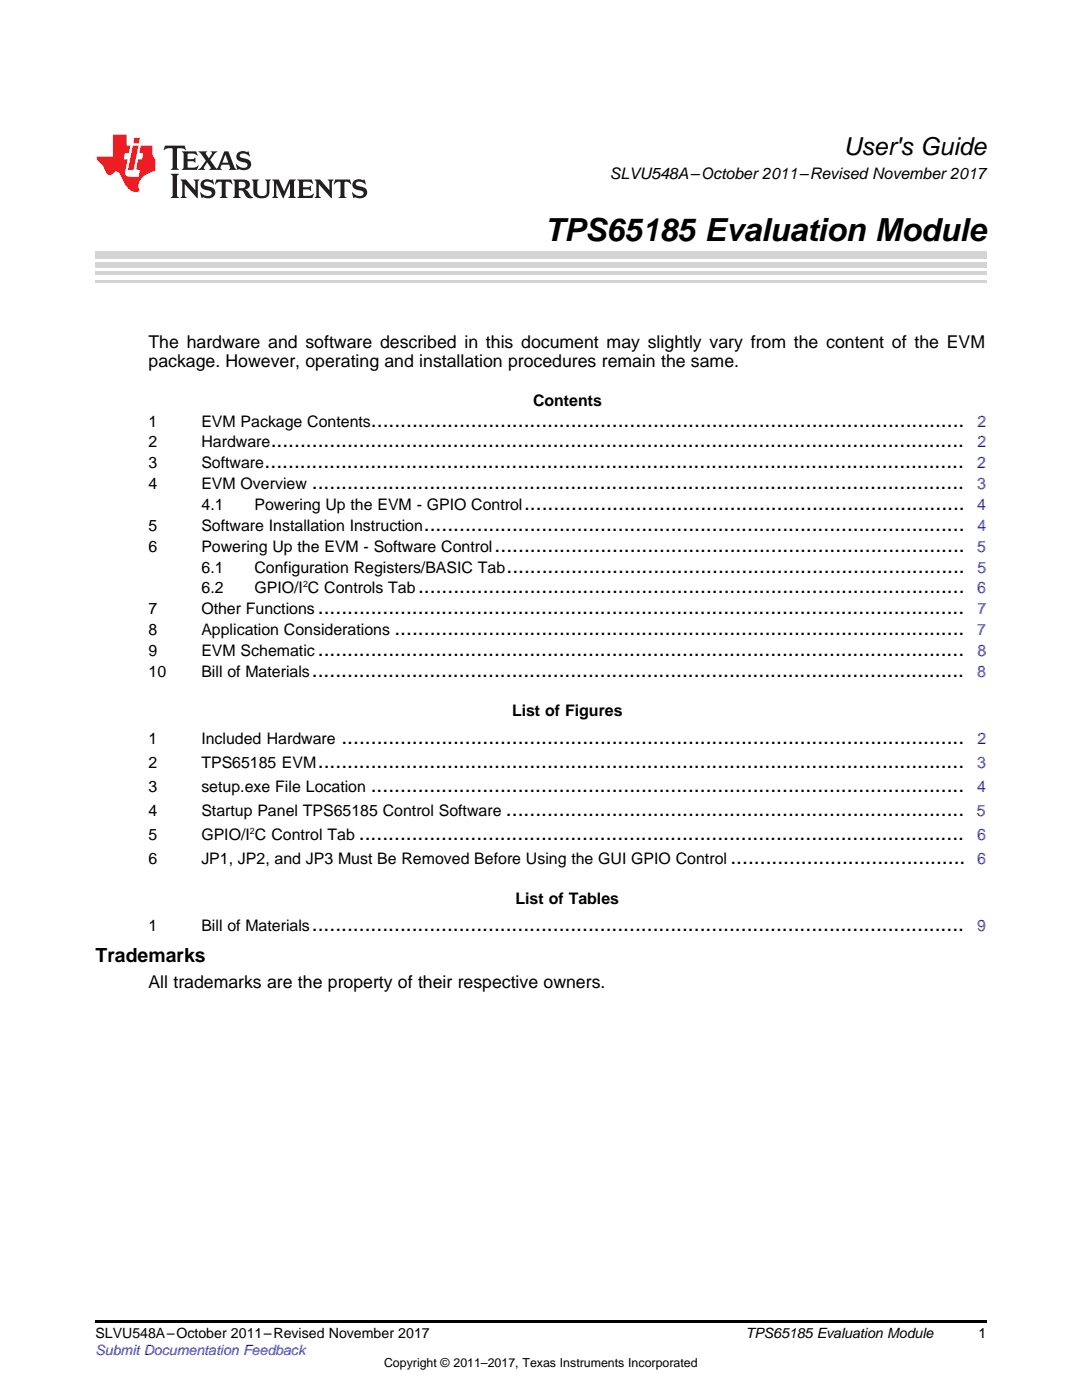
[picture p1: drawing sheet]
<svg xmlns="http://www.w3.org/2000/svg" width="216mm" height="279mm" viewBox="0 0 216 279" stroke-linecap="round" stroke-linejoin="round" font-family="sans-serif">
<defs><g id="words">
<text font-size="6.3" x="108.7" y="48">TPS65185 Evaluation Module</text>
<text font-size="4.9" x="168.3" y="30.9">User's Guide</text>
<g font-size="4.2">
<text x="54" y="89.3">......................................................................................................................</text>
<text x="74" y="85.1">.....................................................................................................</text>
<text x="52.8" y="93.5">.......................................................................................................................</text>
<text x="62.2" y="97.6">...............................................................................................................</text>
<text x="104.6" y="101.8">...........................................................................</text>
<text x="84.6" y="105.9">............................................................................................</text>
<text x="98.7" y="110.1">................................................................................</text>
<text x="83.4" y="118.4">.............................................................................................</text>
<text x="101.1" y="114.3">..............................................................................</text>
<text x="63.4" y="122.6">..............................................................................................................</text>
<text x="63.4" y="130.9">..............................................................................................................</text>
<text x="78.7" y="126.8">.................................................................................................</text>
<text x="62.2" y="135.1">...............................................................................................................</text>
<text x="68.1" y="148.5">..........................................................................................................</text>
<text x="63.4" y="153.3">..............................................................................................................</text>
<text x="74" y="158.1">.....................................................................................................</text>
<text x="71.6" y="167.7">.......................................................................................................</text>
<text x="101" y="162.9">..............................................................................</text>
<text x="145.7" y="172.5">........................................</text>
<text x="62.2" y="185.9">...............................................................................................................</text>
</g>
<text font-size="3.9" x="19" y="191.9">Trademarks</text>
<g font-size="3.5">
<text x="29.6" y="69.4">The hardware and software described in this document may slightly vary from the content of the EVM</text>
<text x="29.6" y="73.3">package. However, operating and installation procedures remain the same.</text>
<text x="29.6" y="197.1">All trademarks are the property of their respective owners.</text>
</g>
<g font-size="3.2">
<text x="121.7" y="35.7">SLVU548A–October 2011–Revised November 2017</text>
<text x="106.4" y="81.1">Contents</text>
<text x="29.6" y="85.1">1</text>
<text x="29.6" y="89.3">2</text>
<text x="40.2" y="85.1">EVM Package Contents</text>
<text x="40.2" y="89.3">Hardware</text>
<text x="29.6" y="93.5">3</text>
<text x="40.2" y="93.5">Software</text>
<text x="29.6" y="97.6">4</text>
<text x="40.2" y="97.6">EVM Overview</text>
<text x="40.2" y="101.8">4.1</text>
<text x="50.8" y="101.8">Powering Up the EVM - GPIO Control</text>
<text x="29.6" y="105.9">5</text>
<text x="40.2" y="105.9">Software Installation Instruction</text>
<text x="29.6" y="110.1">6</text>
<text x="40.2" y="110.1">Powering Up the EVM - Software Control</text>
<text x="40.2" y="114.3">6.1</text>
<text x="40.2" y="118.4">6.2</text>
<text x="50.8" y="114.3">Configuration Registers/BASIC Tab</text>
<text x="50.8" y="118.4">GPIO/I C Controls Tab</text>
<text x="29.6" y="122.6">7</text>
<text x="40.2" y="122.6">Other Functions</text>
<text x="29.6" y="126.8">8</text>
<text x="29.6" y="130.9">9</text>
<text x="40.2" y="126.8">Application Considerations</text>
<text x="40.2" y="130.9">EVM Schematic</text>
<text x="29.6" y="135.1">10</text>
<text x="40.2" y="135.1">Bill of Materials</text>
<text x="102.2" y="142.9">List of Figures</text>
<text x="29.6" y="148.5">1</text>
<text x="40.2" y="148.5">Included Hardware</text>
<text x="29.6" y="153.3">2</text>
<text x="40.2" y="153.3">TPS65185 EVM</text>
<text x="29.6" y="158.1">3</text>
<text x="40.2" y="158.1">setup.exe File Location</text>
<text x="29.6" y="162.9">4</text>
<text x="29.6" y="167.7">5</text>
<text x="40.2" y="162.9">Startup Panel TPS65185 Control Software</text>
<text x="40.2" y="167.7">GPIO/I C Control Tab</text>
<text x="29.6" y="172.5">6</text>
<text x="40.2" y="172.5">JP1, JP2, and JP3 Must Be Removed Before Using the GUI GPIO Control</text>
<text x="29.6" y="185.9">1</text>
<text x="40.2" y="185.9">Bill of Materials</text>
<text x="102.9" y="180.3">List of Tables</text>
</g>
<g font-size="3.2" fill="#00f">
<text x="195" y="85.1">2</text>
<text x="195" y="89.3">2</text>
<text x="195" y="93.5">2</text>
<text x="195" y="97.6">3</text>
<text x="195" y="101.8">4</text>
<text x="195" y="105.9">4</text>
<text x="195" y="110.1">5</text>
<text x="195" y="118.4">6</text>
<text x="195" y="114.3">5</text>
<text x="195" y="122.6">7</text>
<text x="195" y="126.8">7</text>
<text x="195" y="130.9">8</text>
<text x="195" y="135.1">8</text>
<text x="195" y="148.5">2</text>
<text x="195" y="153.3">3</text>
<text x="195" y="158.1">4</text>
<text x="194.9" y="162.9">5</text>
<text x="194.9" y="167.7">6</text>
<text x="195" y="172.5">6</text>
<text x="195" y="185.9">9</text>
</g>
<g font-size="2.8">
<text x="19" y="267.1">SLVU548A–October 2011–Revised November 2017</text>
<text x="148.8" y="267.1">TPS65185 Evaluation Module</text>
<text x="195.3" y="267">1</text>
</g>
<text font-size="2.8" fill="#00f" x="19" y="270.4">Submit Documentation Feedback</text>
<text font-size="2.5" x="76.6" y="272.7">Copyright © 2011–2017, Texas Instruments Incorporated</text>
<g font-size="1.8">
<text x="60.5" y="117.2">2</text>
<text x="49.9" y="166.4">2</text>
</g>
</g></defs>
<path d="M19 263.5h177.8v.6h-177.8z" fill="#000"/>
<path d="M19 56.1h177.8" fill="none" stroke="#d4d4d4" stroke-width=".42"/>
<g fill="#d4d4d4">
<path d="M19 54.2h177.8v.7h-177.8z"/>
<path d="M19 52.4h177.8v1h-177.8z"/>
<path d="M19 50.3h177.8v1.4h-177.8z"/>
</g>
<path d="M32.9 29.1l-.3 .9h.1a1.64 1.64 0 0 1 1.7-.3l.1 3.6-.4 .6h1.6l-.4-.6v-3.5v-.1l.4-.1a1.36 1.36 0 0 1 1.3 .4h.1l-.3-.9zM36.3 30.2l.3 .3v.3v2.5v.3l-.3 .3h3l.3-.9h-.1a1.87 1.87 0 0 1-2 .4l-.1-1.2h1.2l.4 .3v-1.1l-.4 .3-1.2 .1 .1-1.1 .2-.1a1.66 1.66 0 0 1 1.7 .5l.1-.1-.3-.8zM39.6 30.2l1.5 1.9-.9 1.2-.7 .6h1.4l-.3-.3 .7-1.2 .8 1.2-.3 .3h2.5l-.3-.3 .2-.7h1.5l.2 .6-.3 .4h1.6l-.4-.5-1.2-3.2h-.8l-1.2 2.9-.4 .6-1.3-1.8 .9-1.1 .6-.6h-1.4l.3 .3-.6 1.1-.6-1 .2-.4zM45 30.8l.6 1.7h-1.2zM47.4 30.6a1.04 1.04 0 0 0-.2 1.1 1.04 1.04 0 0 0 1 .6l1 .2a.5 .5 0 0 1 .2 .6 .5 .5 0 0 1-.5 .4 1.76 1.76 0 0 1-1.7-.8l-.1 .1 .3 1.1 .2-.1a2.54 2.54 0 0 0 2.2-.3 1.12 1.12 0 0 0 .2-1.2 1.12 1.12 0 0 0-1-.6l-1-.3a.4 .4 0 0 1-.2-.4 .4 .4 0 0 1 .4-.3 1.6 1.6 0 0 1 1.6 .5h.1l-.3-1-.3 .2-.2-.1a1.62 1.62 0 0 0-1.7 .3zM34.1 34.7l.3 .3 .1 .3v3.6l-.1 .3-.3 .3h1.6l-.3-.3-.1-.3v-3.6l.1-.3 .3-.3zM36 35.8l.4 .6v2.5l-.1 .3-.3 .3h1.2l-.3-.6v-2.1l2.6 2.8v-3.2l.3-.6h-1.2l.3 .4 .1 1.7-1.9-2.1zM40.3 36.2a1.04 1.04 0 0 0-.2 1.1 1.04 1.04 0 0 0 .9 .6l1 .3a.5 .5 0 0 1 .2 .5 .5 .5 0 0 1-.4 .4 1.76 1.76 0 0 1-1.8-.7h-.1l.3 1.1 .2-.1a2.55 2.55 0 0 0 2.3-.3 1.12 1.12 0 0 0 .2-1.2 1.12 1.12 0 0 0-1-.6l-1-.3a.41 .41 0 0 1-.2-.4 .41 .41 0 0 1 .4-.3 1.6 1.6 0 0 1 1.5 .5h.1l-.3-1-.2 .2-.2-.1a1.64 1.64 0 0 0-1.7 .3zM43.2 35.8l-.3 1h.1a.95 .95 0 0 1 1.2-.5v2.6v.3l-.4 .3h1.6l-.3-.3-.1-.3v-2.4l.3-.2a1.02 1.02 0 0 1 1 .5h.1l-.3-1zM46.5 35.8l.3 .4v.2v2.5v.3l-.3 .3h1.5l-.3-.3-.1-1.2a.9 .9 0 0 1 1.2 .8 1.07 1.07 0 0 0 1.7 .6 1.97 1.97 0 0 1-1.1-1.3l-.5-.3a.98 .98 0 0 0 1-1 .98 .98 0 0 0-1-.9zM47.7 36.3h.2a.81 .81 0 0 1 1.1 .6 .64 .64 0 0 1-.7 .7h-.7zM50.2 35.8l.3 .4 .1 .2v1.9a1.59 1.59 0 0 0 2.1 1.2 1.15 1.15 0 0 0 1.1-1.2v-2.1l.3-.4h-1.2l.3 .6v1.9a.97 .97 0 0 1-.7 .9 .97 .97 0 0 1-1.1-.6l-.1-2.2 .1-.2 .3-.4zM54.3 35.8l.3 .4 .1 .2v2.5l-.4 .6h1.2l-.4-.6v-2.3l1.4 3 1.4-3v2.3l-.4 .6h1.5l-.3-.3v-.3v-2.5v-.2l.3-.4h-1.3l-1 2.4-1.1-2.4zM59.3 35.8l.3 .4 .1 .2v2.5l-.1 .3-.3 .3h3l.4-.8-.1-.1a1.88 1.88 0 0 1-2.1 .4v-1.2h1.2l.3 .3v-1l-.3 .2-1.2 .1v-1l.3-.1a1.66 1.66 0 0 1 1.6 .4h.1l-.3-.9zM62.8 35.8l.3 .6v2.5v.3l-.3 .3h1.2l-.4-.6v-2.1l2.6 2.8v-3.2l.3-.6h-1.1l.3 .4v1.7l-1.8-2.1zM66.9 35.8l-.3 1h.1a.95 .95 0 0 1 1.2-.5v2.6v.3l-.4 .3h1.6l-.3-.3-.1-.3v-2.4l.3-.2a1.02 1.02 0 0 1 1 .5h.1l-.3-1zM70.6 36.2a1.04 1.04 0 0 0-.2 1.1 1.04 1.04 0 0 0 .9 .6l1 .3a.5 .5 0 0 1 .2 .5 .5 .5 0 0 1-.4 .4 1.75 1.75 0 0 1-1.8-.7h-.1l.3 1.1 .2-.1a2.56 2.56 0 0 0 2.3-.3 1.12 1.12 0 0 0 .2-1.2 1.12 1.12 0 0 0-1-.6l-1-.3a.4 .4 0 0 1-.2-.4 .4 .4 0 0 1 .4-.3 1.6 1.6 0 0 1 1.5 .5h.1l-.3-1-.2 .2-.2-.1a1.64 1.64 0 0 0-1.7 .3z" fill="#231f20"/>
<path d="M22.5 26.9v4.4h-3.2a2.57 2.57 0 0 0 1.2 1.7l.4 .8a1.22 1.22 0 0 0 1.3 1.1l.2-.2a.9 .9 0 0 1 1-.5 .9 .9 0 0 1 .7 .9l.5 1.1a2.58 2.58 0 0 0 3.3 1.9 2.35 2.35 0 0 1 .9-3.1l1.1-.6 1.1-.3v-2.3a1.45 1.45 0 0 1-.6-1.3v-1.5h-2.3l-.3 1.5h.8l-.2 1.3h-.9l-.3 1.6 .1 .4 .7 .1-.3 1.4h-1.1a1.52 1.52 0 0 1-1.7-.6l.6-2.9h-.8l.2-1.3h.8l.3-1.5h-.7v-2.1zM26.5 29l-1 4.9h1.2l.9-4.9zM26.8 27.5l-.2 1.1h1.1l.2-1.1z" fill="#ee1d23"/>
<use href="#words"/>
</svg>
